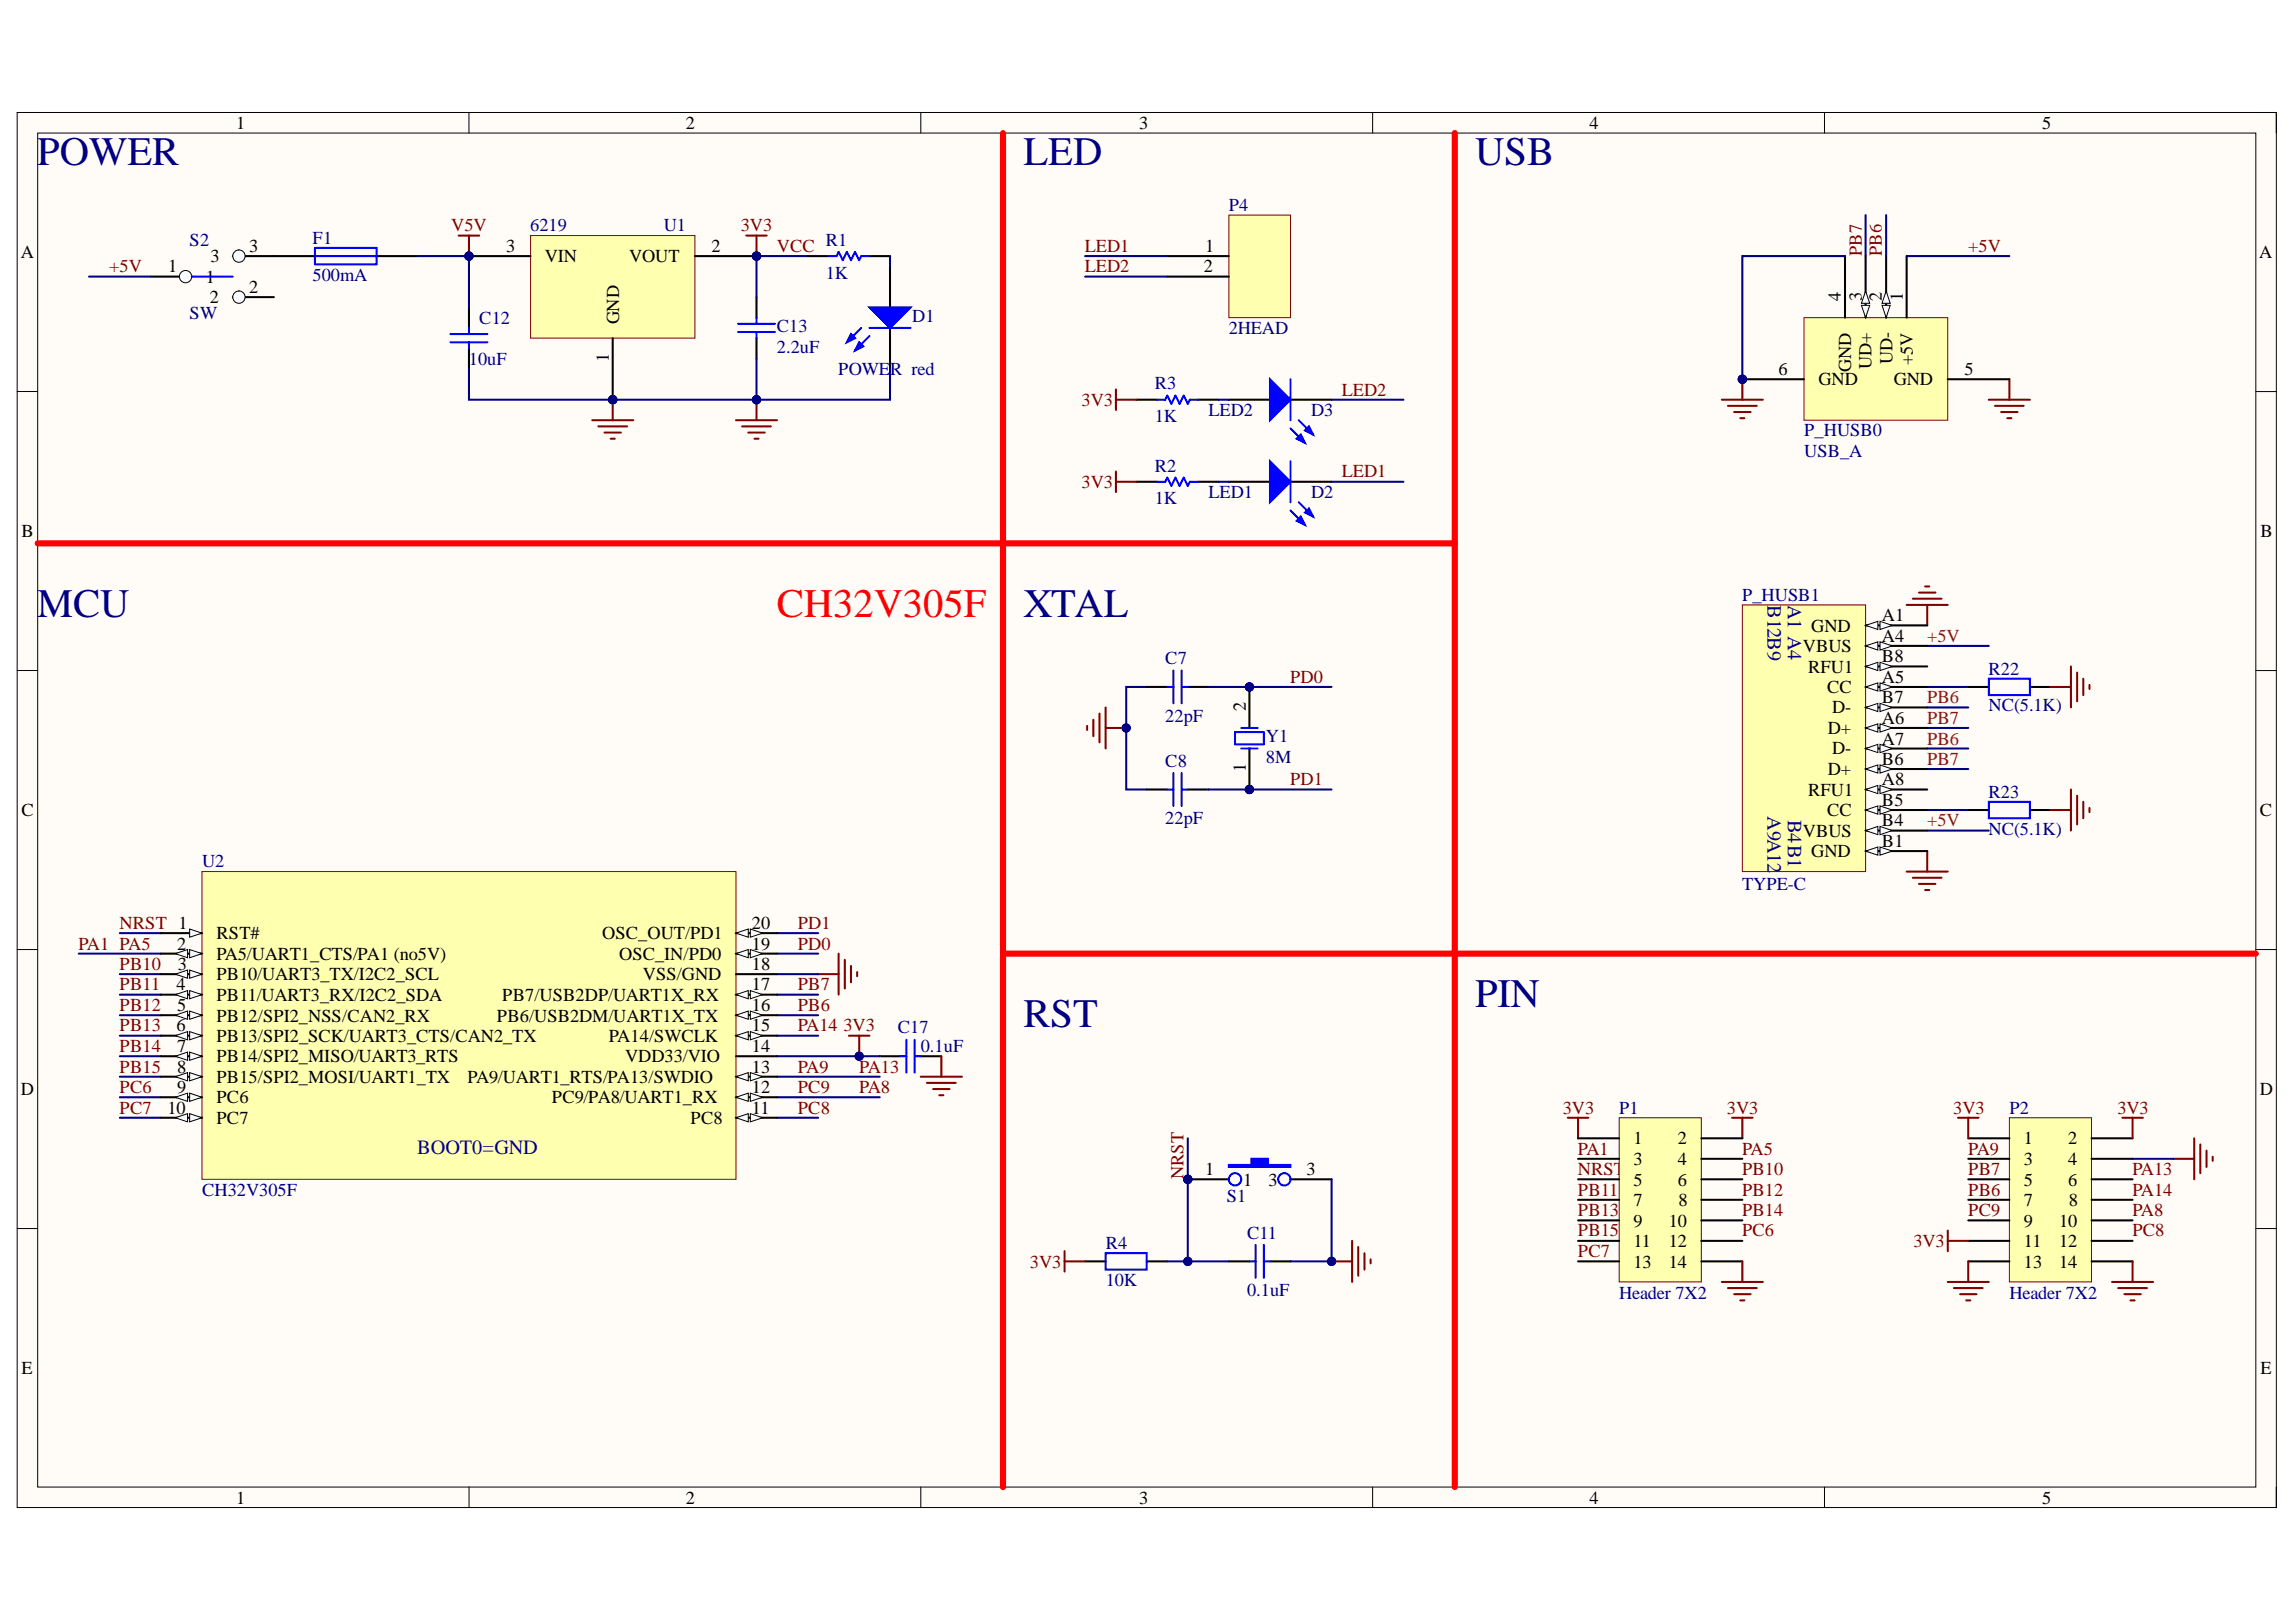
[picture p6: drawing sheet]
<svg xmlns="http://www.w3.org/2000/svg" width="297mm" height="210mm" viewBox="0 0 297 210" stroke-linecap="round" stroke-linejoin="round" font-family="sans-serif">
<defs><g id="words">
<g font-size="5.2" fill="#000080">
<text x="4.8" y="21.4">POWER</text>
<text x="132.4" y="21.4">LED</text>
<text x="190.9" y="21.4">USB</text>
<text x="4.8" y="79.8">MCU</text>
<text x="132.4" y="79.8">XTAL</text>
<text x="190.9" y="130.3">PIN</text>
<text x="132.4" y="132.9">RST</text>
</g>
<text font-size="5.2" fill="#f00" x="100.5" y="79.8">CH32V305F</text>
<g font-size="2.6" fill="#000080">
<text x="228.7" y="78.3" transform="rotate(90 228.7 78.3)">B12B9</text>
<text x="231.3" y="78.3" transform="rotate(90 231.3 78.3)">A1 A4</text>
<text x="228.7" y="105.7" transform="rotate(90 228.7 105.7)">A9A12</text>
<text x="231.3" y="106.2" transform="rotate(90 231.3 106.2)">B4B1</text>
</g>
<text font-size="2.6" fill="#0c0087" x="54" y="149.4">BOOT0=GND</text>
<g font-size="2.4">
<text x="30.5" y="16.6">1</text>
<text x="88.7" y="16.6">2</text>
<text x="147.4" y="16.6">3</text>
<text x="205.7" y="16.6">4</text>
<text x="264.2" y="16.6">5</text>
<text x="2.7" y="33.4">A</text>
<text x="21.7" y="35.2">1</text>
<text x="27.2" y="33.9">3</text>
<text x="32.2" y="32.6">3</text>
<text x="65.5" y="32.6">3</text>
<text x="70.5" y="33.9">VIN</text>
<text x="81.4" y="33.9">VOUT</text>
<text x="92" y="32.6">2</text>
<text x="155.7" y="35.2">2</text>
<text x="155.9" y="32.6">1</text>
<text x="292.3" y="33.4">A</text>
<text x="26.6" y="36.6">1</text>
<text x="27.2" y="39.2">2</text>
<text x="32.2" y="38">2</text>
<text x="80.1" y="41.9" transform="rotate(-90 80.1 41.9)">GND</text>
<text x="238.1" y="39" transform="rotate(-90 238.1 39)">4</text>
<text x="240.9" y="39" transform="rotate(-90 240.9 39)">3</text>
<text x="243.5" y="39" transform="rotate(-90 243.5 39)">2</text>
<text x="246.2" y="39" transform="rotate(-90 246.2 39)">1</text>
<text x="78.8" y="46.8" transform="rotate(-90 78.8 46.8)">1</text>
<text x="242.1" y="47.8" transform="rotate(-90 242.1 47.8)">UD+</text>
<text x="244.8" y="47.2" transform="rotate(-90 244.8 47.2)">UD-</text>
<text x="247.4" y="47.2" transform="rotate(-90 247.4 47.2)">+5V</text>
<text x="230.1" y="48.5">6</text>
<text x="235.3" y="49.9">GND</text>
<text x="239.5" y="48.1" transform="rotate(-90 239.5 48.1)">GND</text>
<text x="245" y="49.9">GND</text>
<text x="254.1" y="48.5">5</text>
<text x="2.8" y="69.5">B</text>
<text x="292.5" y="69.5">B</text>
<text x="234.3" y="81.7">GND</text>
<text x="243.5" y="80.4">A1</text>
<text x="243.5" y="83.1">A4</text>
<text x="233.2" y="84.4">VBUS</text>
<text x="233.9" y="87.1">RFU1</text>
<text x="236.4" y="89.7">CC</text>
<text x="243.5" y="85.7">B8</text>
<text x="243.5" y="88.3">A5</text>
<text x="161.2" y="92" transform="rotate(-90 161.2 92)">2</text>
<text x="236.5" y="95">D+</text>
<text x="237" y="92.3">D-</text>
<text x="243.5" y="91">B7</text>
<text x="243.5" y="93.7">A6</text>
<text x="161.2" y="99.9" transform="rotate(-90 161.2 99.9)">1</text>
<text x="236.5" y="100.3">D+</text>
<text x="237" y="97.6">D-</text>
<text x="243.5" y="99">B6</text>
<text x="243.5" y="96.4">A7</text>
<text x="243.5" y="101.6">A8</text>
<text x="2.8" y="105.7">C</text>
<text x="233.9" y="103">RFU1</text>
<text x="236.4" y="105.7">CC</text>
<text x="243.5" y="106.9">B4</text>
<text x="243.5" y="104.3">B5</text>
<text x="292.4" y="105.7">C</text>
<text x="233.2" y="108.3">VBUS</text>
<text x="234.3" y="110.9">GND</text>
<text x="243.5" y="109.6">B1</text>
<text x="22.9" y="122.9">2</text>
<text x="23" y="125.5">3</text>
<text x="28" y="121.6">RST#</text>
<text x="28" y="124.2">PA5/UART1_CTS/PA1 (no5V)</text>
<text x="77.9" y="121.6">OSC_OUT/PD1</text>
<text x="80.1" y="124.2">OSC_IN/PD0</text>
<text x="97.3" y="122.9">19</text>
<text x="97.3" y="120.2">20</text>
<text x="97.3" y="125.5">18</text>
<text x="22.8" y="128.1">4</text>
<text x="22.9" y="130.8">5</text>
<text x="28" y="126.9">PB10/UART3_TX/I2C2_SCL</text>
<text x="28" y="129.5">PB11/UART3_RX/I2C2_SDA</text>
<text x="65" y="129.5">PB7/USB2DP/UART1X_RX</text>
<text x="83.2" y="126.9">VSS/GND</text>
<text x="97.3" y="130.8">16</text>
<text x="97.3" y="128.1">17</text>
<text x="22.8" y="133.5">6</text>
<text x="22.9" y="136.2">7</text>
<text x="28" y="132.2">PB12/SPI2_NSS/CAN2_RX</text>
<text x="28" y="134.8">PB13/SPI2_SCK/UART3_CTS/CAN2_TX</text>
<text x="28" y="137.4">PB14/SPI2_MISO/UART3_RTS</text>
<text x="64.3" y="132.2">PB6/USB2DM/UART1X_TX</text>
<text x="78.8" y="134.8">PA14/SWCLK</text>
<text x="80.9" y="137.4">VDD33/VIO</text>
<text x="97.3" y="136.2">14</text>
<text x="97.3" y="133.5">15</text>
<text x="2.7" y="141.8">D</text>
<text x="22.9" y="138.8">8</text>
<text x="22.9" y="141.5">9</text>
<text x="28" y="140.1">PB15/SPI2_MOSI/UART1_TX</text>
<text x="28" y="142.8">PC6</text>
<text x="60.5" y="140.1">PA9/UART1_RTS/PA13/SWDIO</text>
<text x="71.4" y="142.8">PC9/PA8/UART1_RX</text>
<text x="97.3" y="141.5">12</text>
<text x="97.3" y="138.8">13</text>
<text x="292.4" y="141.8">D</text>
<text x="21.7" y="144.1">10</text>
<text x="28" y="145.5">PC7</text>
<text x="89.3" y="145.5">PC8</text>
<text x="97.3" y="144.1">11</text>
<text x="211.3" y="148.1">1</text>
<text x="217.1" y="148.1">2</text>
<text x="261.8" y="148.1">1</text>
<text x="267.6" y="148.1">2</text>
<text x="155.9" y="152.1">1</text>
<text x="160.8" y="153.4">1</text>
<text x="164.1" y="153.4">3</text>
<text x="169" y="152.1">3</text>
<text x="211.3" y="150.7">3</text>
<text x="211.3" y="153.4">5</text>
<text x="217.1" y="150.7">4</text>
<text x="217.1" y="153.4">6</text>
<text x="261.8" y="150.7">3</text>
<text x="261.8" y="153.4">5</text>
<text x="267.6" y="150.7">4</text>
<text x="267.6" y="153.4">6</text>
<text x="211.3" y="156">7</text>
<text x="211.3" y="158.7">9</text>
<text x="211.3" y="161.4">11</text>
<text x="215.9" y="158.7">10</text>
<text x="215.9" y="161.4">12</text>
<text x="217.2" y="156">8</text>
<text x="261.8" y="156">7</text>
<text x="261.8" y="158.7">9</text>
<text x="261.8" y="161.4">11</text>
<text x="266.4" y="158.7">10</text>
<text x="266.4" y="161.4">12</text>
<text x="267.7" y="156">8</text>
<text x="211.3" y="164.1">13</text>
<text x="215.9" y="164.1">14</text>
<text x="261.8" y="164.1">13</text>
<text x="266.4" y="164.1">14</text>
<text x="2.8" y="177.8">E</text>
<text x="292.5" y="177.8">E</text>
<text x="30.5" y="194.6">1</text>
<text x="88.7" y="194.6">2</text>
<text x="147.4" y="194.6">3</text>
<text x="205.7" y="194.6">4</text>
<text x="264.2" y="194.6">5</text>
</g>
<g font-size="2.4" fill="#800000">
<text x="58.4" y="29.9">V5V</text>
<text x="95.8" y="29.9">3V3</text>
<text x="14.1" y="35.2">+5V</text>
<text x="100.5" y="32.6">VCC</text>
<text x="140.3" y="32.6">LED1</text>
<text x="140.3" y="35.2">LED2</text>
<text x="240.9" y="33.1" transform="rotate(-90 240.9 33.1)">PB7</text>
<text x="243.5" y="33.1" transform="rotate(-90 243.5 33.1)">PB6</text>
<text x="254.6" y="32.6">+5V</text>
<text x="139.9" y="52.5">3V3</text>
<text x="173.6" y="51.2">LED2</text>
<text x="139.9" y="63.1">3V3</text>
<text x="173.6" y="61.8">LED1</text>
<text x="166.9" y="88.3">PD0</text>
<text x="166.9" y="101.6">PD1</text>
<text x="10.2" y="122.9">PA1 PA5</text>
<text x="15.5" y="120.2">NRST 1</text>
<text x="15.5" y="125.5">PB10</text>
<text x="103.2" y="122.9">PD0</text>
<text x="103.2" y="120.2">PD1</text>
<text x="15.5" y="130.8">PB12</text>
<text x="15.5" y="128.1">PB11</text>
<text x="103.2" y="128.1">PB7</text>
<text x="103.2" y="130.8">PB6</text>
<text x="15.5" y="136.2">PB14</text>
<text x="15.5" y="133.5">PB13</text>
<text x="103.2" y="133.5">PA14</text>
<text x="109.1" y="133.5">3V3</text>
<text x="15.5" y="138.8">PB15</text>
<text x="15.5" y="141.5">PC6</text>
<text x="103.2" y="141.5">PC9</text>
<text x="103.2" y="138.8">PA9</text>
<text x="111.2" y="138.8">PA13</text>
<text x="111.2" y="141.5">PA8</text>
<text x="15.5" y="144.1">PC7</text>
<text x="103.2" y="144.1">PC8</text>
<text x="202.2" y="144.1">3V3</text>
<text x="204.1" y="149.4">PA1</text>
<text x="223.4" y="144.1">3V3</text>
<text x="225.4" y="149.4">PA5</text>
<text x="252.7" y="144.1">3V3</text>
<text x="254.6" y="149.4">PA9</text>
<text x="273.9" y="144.1">3V3</text>
<text x="153.1" y="152.6" transform="rotate(-90 153.1 152.6)">NRST</text>
<text x="204.1" y="152.1">NRST</text>
<text x="204.1" y="154.8">PB11</text>
<text x="225.4" y="154.8">PB12</text>
<text x="225.4" y="152.1">PB10</text>
<text x="254.6" y="152.1">PB7</text>
<text x="254.6" y="154.8">PB6</text>
<text x="275.9" y="154.8">PA14</text>
<text x="275.9" y="152.1">PA13</text>
<text x="204.1" y="160">PB15</text>
<text x="204.1" y="157.4">PB13</text>
<text x="225.4" y="157.4">PB14</text>
<text x="225.4" y="160">PC6</text>
<text x="247.5" y="161.4">3V3</text>
<text x="254.6" y="157.4">PC9</text>
<text x="275.9" y="157.4">PA8</text>
<text x="275.9" y="160">PC8</text>
<text x="133.2" y="164.1">3V3</text>
<text x="204.1" y="162.7">PC7</text>
</g>
<g font-size="2.4" fill="#000080">
<text x="68.6" y="29.9">6219</text>
<text x="85.9" y="29.9">U1</text>
<text x="159" y="27.3">P4</text>
<text x="24.5" y="31.8">S2</text>
<text x="40.4" y="31.5">F1</text>
<text x="106.8" y="31.8">R1</text>
<text x="24.5" y="41.3">SW</text>
<text x="40.4" y="36.3">500mA</text>
<text x="62" y="41.9">C12</text>
<text x="106.8" y="36.1">1K</text>
<text x="118" y="41.7">D1</text>
<text x="60.7" y="47.2">10uF</text>
<text x="100.5" y="42.9">C13</text>
<text x="100.5" y="45.6">2.2uF</text>
<text x="159" y="43.2">2HEAD</text>
<text x="108.5" y="48.5">POWER red</text>
<text x="149.4" y="50.4">R3</text>
<text x="156.3" y="53.8">LED2</text>
<text x="169.6" y="53.8">D3</text>
<text x="149.4" y="54.6">1K</text>
<text x="233.4" y="56.5">P_HUSB0</text>
<text x="233.4" y="59.2">USB_A</text>
<text x="149.4" y="65.3">1K</text>
<text x="149.4" y="61">R2</text>
<text x="156.3" y="64.5">LED1</text>
<text x="169.6" y="64.5">D2</text>
<text x="225.4" y="77.8">P_HUSB1</text>
<text x="150.8" y="86">C7</text>
<text x="257.3" y="87.3">R22</text>
<text x="150.8" y="93.4">22pF</text>
<text x="257.3" y="92">NC(5.1K)</text>
<text x="150.8" y="99.2">C8</text>
<text x="163.8" y="96">Y1</text>
<text x="163.8" y="98.7">8M</text>
<text x="150.8" y="106.7">22pF</text>
<text x="257.3" y="103.2">R23</text>
<text x="26.1" y="112.3">U2</text>
<text x="257.3" y="108">NC(5.1K)</text>
<text x="225.4" y="115.2">TYPE-C</text>
<text x="116.2" y="133.7">C17</text>
<text x="119.1" y="136.2">0.1uF</text>
<text x="209.5" y="144.1">P1</text>
<text x="260" y="144.1">P2</text>
<text x="26.1" y="154.8">CH32V305F</text>
<text x="158.7" y="155.5">S1</text>
<text x="143.1" y="161.6">R4</text>
<text x="161.3" y="160.3">C11</text>
<text x="143.1" y="166.4">10K</text>
<text x="161.3" y="167.7">0.1uF</text>
<text x="209.5" y="168">Header 7X2</text>
<text x="260" y="168">Header 7X2</text>
</g>
<g font-size="2.4" fill="#781915">
<text x="249.3" y="83.1">+5V</text>
<text x="249.3" y="93.7">PB7</text>
<text x="249.3" y="91">PB6</text>
<text x="249.3" y="96.4">PB6</text>
<text x="249.3" y="99">PB7</text>
<text x="249.3" y="106.9">+5V</text>
</g>
</g></defs>
<path d="M2.2 14.6h292.3v180.5h-292.3z" fill-rule="evenodd" fill="#fffcf8"/>
<path d="M2.2 14.6h292.3v180.5h-292.3z" fill="none" stroke="#000" stroke-width=".13"/>
<path d="M4.9 17.2h286.9v175.2h-286.9z" fill-rule="evenodd" fill="#fffcf8"/>
<g fill="none" stroke="#000" stroke-width=".13">
<path d="M2.2 14.6h2.7M4.9 17.2h286.9v175.2h-286.9zM60.7 14.6v2.6M119.1 14.6v2.6M177.6 14.6v2.6M236 14.6v2.6M291.8 14.6h2.7v2.6M2.2 50.7h2.7M291.8 50.7h2.7M2.2 86.8h2.7M291.8 86.8h2.7M2.2 122.9h2.7"/>
<path d="M291.8 122.9h2.7M2.2 159h2.7M291.8 159h2.7M60.7 192.4v2.7M119.1 192.4v2.7M177.6 192.4v2.7M236 192.4v2.7M294.5 192.4v2.7"/>
</g>
<path d="M140.4 163.2h2.6M148.4 163.2h2.6M159 163.2h2.6M164.3 163.2h2.7" fill="none" stroke="#000" stroke-width=".26"/>
<path d="M143 162.2h5.4v2.1h-5.4zM161.6 163.2h.8M162.4 161.1v4.3M163.5 161.1v4.3M163.5 163.2h.8" fill="none" stroke="#00f" stroke-width=".26"/>
<circle cx="153.7" cy="152.6" r=".53" fill="#000080"/>
<circle cx="153.7" cy="152.6" r=".53" fill="none" stroke="#000080" stroke-width=".13"/>
<path d="M153.7 152.6h5.3" fill="none" stroke="#000" stroke-width=".26"/>
<circle cx="153.7" cy="152.6" r=".53" fill="#000080"/>
<circle cx="153.7" cy="152.6" r=".53" fill="none" stroke="#000080" stroke-width=".13"/>
<path d="M167 152.6h5.3" fill="none" stroke="#000" stroke-width=".26"/>
<path d="M159 150.8h2.9v-.8h2.1v.8h3v.2h-8z" fill-rule="evenodd" fill="#00f"/>
<g fill="none" stroke="#00f" stroke-width=".26">
<path d="M159 150.8h2.9v-.8h2.1v.8h3v.2h-8z"/>
<circle cx="159.8" cy="152.6" r=".8"/>
<circle cx="166.2" cy="152.6" r=".8"/>
</g>
<path d="M151 163.2h8" fill="none" stroke="#000080" stroke-width=".26"/>
<circle cx="153.7" cy="163.2" r=".53" fill="#000080"/>
<circle cx="153.7" cy="163.2" r=".53" fill="none" stroke="#000080" stroke-width=".13"/>
<path d="M153.7 147.3v15.9" fill="none" stroke="#000080" stroke-width=".26"/>
<circle cx="153.7" cy="163.2" r=".53" fill="#000080"/>
<circle cx="153.7" cy="163.2" r=".53" fill="none" stroke="#000080" stroke-width=".13"/>
<circle cx="153.7" cy="152.6" r=".53" fill="#000080"/>
<circle cx="153.7" cy="152.6" r=".53" fill="none" stroke="#000080" stroke-width=".13"/>
<path d="M172.3 152.6v10.6h-5.3" fill="none" stroke="#000080" stroke-width=".26"/>
<circle cx="172.3" cy="163.2" r=".53" fill="#000080"/>
<circle cx="172.3" cy="163.2" r=".53" fill="none" stroke="#000080" stroke-width=".13"/>
<path d="M172.3 163.2h2.6M174.9 160.6v5.3M175.7 161.4v3.7M176.5 162.2v2.1M177.3 163v.5" fill="none" stroke="#800000" stroke-width=".26"/>
<circle cx="172.3" cy="163.2" r=".53" fill="#000080"/>
<circle cx="172.3" cy="163.2" r=".53" fill="none" stroke="#000080" stroke-width=".13"/>
<path d="M137.7 161.9v2.7M137.7 163.2h2.7" fill="none" stroke="#800000" stroke-width=".26"/>
<circle cx="153.7" cy="152.6" r=".53" fill="#000080"/>
<circle cx="153.7" cy="152.6" r=".53" fill="none" stroke="#000080" stroke-width=".13"/>
<circle cx="161.6" cy="102.2" r=".53" fill="#000080"/>
<circle cx="161.6" cy="102.2" r=".53" fill="none" stroke="#000080" stroke-width=".13"/>
<circle cx="161.6" cy="88.9" r=".53" fill="#000080"/>
<circle cx="161.6" cy="88.9" r=".53" fill="none" stroke="#000080" stroke-width=".13"/>
<path d="M161.6 96.9v5.3" fill="none" stroke="#000" stroke-width=".26"/>
<circle cx="161.6" cy="102.2" r=".53" fill="#000080"/>
<circle cx="161.6" cy="102.2" r=".53" fill="none" stroke="#000080" stroke-width=".13"/>
<path d="M161.6 88.9v5.3" fill="none" stroke="#000" stroke-width=".26"/>
<circle cx="161.6" cy="88.9" r=".53" fill="#000080"/>
<circle cx="161.6" cy="88.9" r=".53" fill="none" stroke="#000080" stroke-width=".13"/>
<path d="M159.8 94.7h3.7v1.6h-3.7zM160.6 94.2h2.1M160.6 96.9h2.1" fill="none" stroke="#00f" stroke-width=".26"/>
<path d="M148.4 88.9h-2.7v13.3h2.7" fill="none" stroke="#000080" stroke-width=".26"/>
<circle cx="145.7" cy="94.2" r=".53" fill="#000080"/>
<circle cx="145.7" cy="94.2" r=".53" fill="none" stroke="#000080" stroke-width=".13"/>
<path d="M148.4 88.9h2.6M153.7 88.9h2.6M148.4 102.2h2.6M153.7 102.2h2.6" fill="none" stroke="#000" stroke-width=".26"/>
<path d="M151 88.9h.8M151.8 86.8v4.2M152.9 86.8v4.2M152.9 88.9h.8M151 102.2h.8M151.8 100v4.3M152.9 100v4.3M152.9 102.2h.8" fill="none" stroke="#00f" stroke-width=".26"/>
<path d="M156.3 88.9h16" fill="none" stroke="#000080" stroke-width=".26"/>
<circle cx="161.6" cy="88.9" r=".53" fill="#000080"/>
<circle cx="161.6" cy="88.9" r=".53" fill="none" stroke="#000080" stroke-width=".13"/>
<path d="M156.3 102.2h16" fill="none" stroke="#000080" stroke-width=".26"/>
<circle cx="161.6" cy="102.2" r=".53" fill="#000080"/>
<circle cx="161.6" cy="102.2" r=".53" fill="none" stroke="#000080" stroke-width=".13"/>
<path d="M140.6 93.9v.6M141.4 93.1v2.2M142.2 92.3v3.8M143 91.6v5.3M143 94.2h2.7" fill="none" stroke="#800000" stroke-width=".26"/>
<circle cx="145.7" cy="94.2" r=".53" fill="#000080"/>
<circle cx="145.7" cy="94.2" r=".53" fill="none" stroke="#000080" stroke-width=".13"/>
<path d="M59.3 30.5h2.7M60.7 30.5v2.6" fill="none" stroke="#800000" stroke-width=".26"/>
<circle cx="60.7" cy="33.1" r=".53" fill="#000080"/>
<circle cx="60.7" cy="33.1" r=".53" fill="none" stroke="#000080" stroke-width=".13"/>
<circle cx="60.7" cy="33.1" r=".53" fill="#000080"/>
<circle cx="60.7" cy="33.1" r=".53" fill="none" stroke="#000080" stroke-width=".13"/>
<circle cx="79.3" cy="51.7" r=".53" fill="#000080"/>
<circle cx="79.3" cy="51.7" r=".53" fill="none" stroke="#000080" stroke-width=".13"/>
<circle cx="97.9" cy="33.1" r=".53" fill="#000080"/>
<circle cx="97.9" cy="33.1" r=".53" fill="none" stroke="#000080" stroke-width=".13"/>
<path d="M68.6 30.5h21.3v13.3h-21.3z" fill-rule="evenodd" fill="#ffffb0"/>
<path d="M68.6 30.5h21.3v13.3h-21.3z" fill="none" stroke="#800000" stroke-width=".13"/>
<path d="M60.7 33.1h7.9" fill="none" stroke="#000" stroke-width=".26"/>
<circle cx="60.7" cy="33.1" r=".53" fill="#000080"/>
<circle cx="60.7" cy="33.1" r=".53" fill="none" stroke="#000080" stroke-width=".13"/>
<path d="M79.3 43.8v7.9" fill="none" stroke="#000" stroke-width=".26"/>
<circle cx="79.3" cy="51.7" r=".53" fill="#000080"/>
<circle cx="79.3" cy="51.7" r=".53" fill="none" stroke="#000080" stroke-width=".13"/>
<path d="M89.9 33.1h8" fill="none" stroke="#000" stroke-width=".26"/>
<circle cx="97.9" cy="33.1" r=".53" fill="#000080"/>
<circle cx="97.9" cy="33.1" r=".53" fill="none" stroke="#000080" stroke-width=".13"/>
<path d="M35.4 33.1h5.3M48.7 33.1h5.3M60.7 39.8v2.6M60.7 45.1v2.6" fill="none" stroke="#000" stroke-width=".26"/>
<path d="M40.7 32.1h8v2.1h-8zM40.7 33.1h8M58.3 44.3h4.8M58.3 43.2h4.8M60.7 42.4v.8M60.7 44.3v.8" fill="none" stroke="#00f" stroke-width=".26"/>
<path d="M96.5 30.5h2.7M97.9 30.5v2.6" fill="none" stroke="#800000" stroke-width=".26"/>
<circle cx="97.9" cy="33.1" r=".53" fill="#000080"/>
<circle cx="97.9" cy="33.1" r=".53" fill="none" stroke="#000080" stroke-width=".13"/>
<path d="M76.6 54.4h5.3M77.4 55.2h3.7M78.2 56h2.1M79 56.8h.5M79.3 51.7v2.7" fill="none" stroke="#800000" stroke-width=".26"/>
<circle cx="79.3" cy="51.7" r=".53" fill="#000080"/>
<circle cx="79.3" cy="51.7" r=".53" fill="none" stroke="#000080" stroke-width=".13"/>
<path d="M95.2 54.4h5.3M96 55.2h3.7M96.8 56h2.1M97.6 56.8h.5M97.9 51.7v2.7" fill="none" stroke="#800000" stroke-width=".26"/>
<circle cx="97.9" cy="51.7" r=".53" fill="#000080"/>
<circle cx="97.9" cy="51.7" r=".53" fill="none" stroke="#000080" stroke-width=".13"/>
<path d="M97.9 38.5v2.6M97.9 43.8v2.6" fill="none" stroke="#000" stroke-width=".26"/>
<path d="M95.5 43h4.8M95.5 41.9h4.8M97.9 41.1v.8M97.9 43v.8" fill="none" stroke="#00f" stroke-width=".26"/>
<path d="M104.5 33.1h-6.6v5.4" fill="none" stroke="#000080" stroke-width=".26"/>
<circle cx="97.9" cy="33.1" r=".53" fill="#000080"/>
<circle cx="97.9" cy="33.1" r=".53" fill="none" stroke="#000080" stroke-width=".13"/>
<path d="M115.1 34.5v5.3M115.1 42.4v5.3" fill="none" stroke="#000" stroke-width=".26"/>
<path d="M112.5 39.8h5.3l-2.7 2.6z" fill="#00f"/>
<path d="M112.5 39.8h5.3l-2.7 2.6zM111.4 42.4l-1.8 1.9M112.5 43.5l-1.9 1.9" fill="none" stroke="#00f" stroke-width=".26"/>
<path d="M111.2 44.3l.5 .5-1.1 .6z" fill="#00f"/>
<path d="M111.2 44.3l.5 .5-1.1 .6z" fill="none" stroke="#00f" stroke-width=".26"/>
<path d="M110.1 43.2l.5 .6-1 .5z" fill="#00f"/>
<path d="M107.2 33.1h1l.3-.5 .5 1.1 .6-1.1 .5 1.1 .5-1.1 .6 1.1 .2-.6h1.1M110.1 43.2l.5 .6-1 .5zM112.5 42.4h5.3" fill="none" stroke="#00f" stroke-width=".26"/>
<path d="M104.5 33.1h2.7M112.5 33.1h2.6" fill="none" stroke="#000" stroke-width=".26"/>
<path d="M60.7 47.7v4h54.4v-4" fill="none" stroke="#000080" stroke-width=".26"/>
<circle cx="79.3" cy="51.7" r=".53" fill="#000080"/>
<circle cx="79.3" cy="51.7" r=".53" fill="none" stroke="#000080" stroke-width=".13"/>
<circle cx="97.9" cy="51.7" r=".53" fill="#000080"/>
<circle cx="97.9" cy="51.7" r=".53" fill="none" stroke="#000080" stroke-width=".13"/>
<path d="M115.1 33.1v1.4" fill="none" stroke="#000080" stroke-width=".26"/>
<path d="M19.5 35.8h5.3" fill="none" stroke="#000" stroke-width=".26"/>
<circle cx="24" cy="35.8" r=".8" fill="#f8fcff"/>
<circle cx="24" cy="35.8" r=".8" fill="none" stroke="#000" stroke-width=".13"/>
<path d="M30.1 33.1h5.3" fill="none" stroke="#000" stroke-width=".26"/>
<circle cx="30.9" cy="33.1" r=".8" fill="#f8fcff"/>
<circle cx="30.9" cy="33.1" r=".8" fill="none" stroke="#000" stroke-width=".13"/>
<path d="M30.1 38.5h5.3" fill="none" stroke="#000" stroke-width=".26"/>
<circle cx="30.9" cy="38.5" r=".8" fill="#f8fcff"/>
<circle cx="30.9" cy="38.5" r=".8" fill="none" stroke="#000" stroke-width=".13"/>
<path d="M24.8 35.8h5.3" fill="none" stroke="#00f" stroke-width=".26"/>
<path d="M11.5 35.8h8M54 33.1h6.7v6.7" fill="none" stroke="#000080" stroke-width=".26"/>
<circle cx="60.7" cy="33.1" r=".53" fill="#000080"/>
<circle cx="60.7" cy="33.1" r=".53" fill="none" stroke="#000080" stroke-width=".13"/>
<path d="M97.9 46.4v5.3" fill="none" stroke="#000080" stroke-width=".26"/>
<circle cx="97.9" cy="51.7" r=".53" fill="#000080"/>
<circle cx="97.9" cy="51.7" r=".53" fill="none" stroke="#000080" stroke-width=".13"/>
<path d="M222.8 51.7h5.3M223.6 52.5h3.7M224.4 53.3h2.1M225.1 54.1h.6M225.4 49.1v2.6" fill="none" stroke="#800000" stroke-width=".26"/>
<circle cx="225.4" cy="49.1" r=".53" fill="#000080"/>
<circle cx="225.4" cy="49.1" r=".53" fill="none" stroke="#000080" stroke-width=".13"/>
<path d="M257.3 51.7h5.3M258.1 52.5h3.7M258.9 53.3h2.1M259.7 54.1h.5M260 49.1v2.6" fill="none" stroke="#800000" stroke-width=".26"/>
<circle cx="225.4" cy="49.1" r=".53" fill="#000080"/>
<circle cx="225.4" cy="49.1" r=".53" fill="none" stroke="#000080" stroke-width=".13"/>
<path d="M233.4 41.1h18.6v13.3h-18.6z" fill-rule="evenodd" fill="#ffffb0"/>
<path d="M233.4 41.1h18.6v13.3h-18.6z" fill="none" stroke="#800000" stroke-width=".13"/>
<path d="M238.7 33.1v8M246.7 33.1v8M225.4 49.1h8" fill="none" stroke="#000" stroke-width=".26"/>
<circle cx="225.4" cy="49.1" r=".53" fill="#000080"/>
<circle cx="225.4" cy="49.1" r=".53" fill="none" stroke="#000080" stroke-width=".13"/>
<path d="M241.4 33.1v8" fill="none" stroke="#000" stroke-width=".26"/>
<path d="M240.8 39.5h1.1l-.5 1.6z" fill="#f8fcff"/>
<path d="M240.8 39.5h1.1l-.5 1.6z" fill="none" stroke="#000" stroke-width=".13"/>
<path d="M241.4 37.7l.5 1.6h-1.1z" fill="#f8fcff"/>
<path d="M241.4 37.7l.5 1.6h-1.1z" fill="none" stroke="#000" stroke-width=".13"/>
<path d="M244 33.1v8" fill="none" stroke="#000" stroke-width=".26"/>
<path d="M243.5 39.5h1l-.5 1.6z" fill="#f8fcff"/>
<path d="M243.5 39.5h1l-.5 1.6z" fill="none" stroke="#000" stroke-width=".13"/>
<path d="M244 37.7l.5 1.6h-1z" fill="#f8fcff"/>
<path d="M244 37.7l.5 1.6h-1z" fill="none" stroke="#000" stroke-width=".13"/>
<path d="M252 49.1h8" fill="none" stroke="#000" stroke-width=".26"/>
<path d="M238.7 33.1h-13.3v16M241.4 27.8v5.3M244 27.8v5.3" fill="none" stroke="#000080" stroke-width=".26"/>
<circle cx="225.4" cy="49.1" r=".53" fill="#000080"/>
<circle cx="225.4" cy="49.1" r=".53" fill="none" stroke="#000080" stroke-width=".13"/>
<path d="M246.7 33.1h13.3" fill="none" stroke="#000080" stroke-width=".26"/>
<path d="M159 62.3h5.3M167 62.3h5.3" fill="none" stroke="#000" stroke-width=".26"/>
<path d="M164.3 59.7l2.7 2.6-2.7 2.7z" fill="#00f"/>
<path d="M164.3 59.7l2.7 2.6-2.7 2.7zM167 66.1l1.8 1.8M168 65l1.9 1.9" fill="none" stroke="#00f" stroke-width=".26"/>
<path d="M169.3 65.8l.6 1.1-1.1-.6z" fill="#00f"/>
<path d="M169.3 65.8l.6 1.1-1.1-.6z" fill="none" stroke="#00f" stroke-width=".26"/>
<path d="M168.3 66.9l.5 1-1-.5z" fill="#00f"/>
<path d="M167 59.7v5.3M149.7 62.3h1l.3-.5 .5 1.1 .6-1.1 .5 1.1 .5-1.1 .6 1.1 .2-.6h1.1M168.3 66.9l.5 1-1-.5z" fill="none" stroke="#00f" stroke-width=".26"/>
<path d="M159 51.7h5.3M167 51.7h5.3M147 62.3h2.7M155 62.3h2.7" fill="none" stroke="#000" stroke-width=".26"/>
<path d="M164.3 49.1l2.7 2.6-2.7 2.7z" fill="#00f"/>
<path d="M164.3 49.1l2.7 2.6-2.7 2.7zM167 55.4l1.8 1.9M168 54.4l1.9 1.8" fill="none" stroke="#00f" stroke-width=".26"/>
<path d="M168.8 55.7l.5-.5 .6 1z" fill="#00f"/>
<path d="M168.8 55.7l.5-.5 .6 1z" fill="none" stroke="#00f" stroke-width=".26"/>
<path d="M168.3 56.2l.5 1.1-1-.5z" fill="#00f"/>
<path d="M149.7 51.7h1l.3-.5 .5 1.1 .6-1.1 .5 1.1 .5-1.1 .6 1.1 .2-.6h1.1M167 49.1v5.3M168.3 56.2l.5 1.1-1-.5z" fill="none" stroke="#00f" stroke-width=".26"/>
<path d="M147 51.7h2.7M155 51.7h2.7" fill="none" stroke="#000" stroke-width=".26"/>
<path d="M157.7 51.7h1.3M172.3 51.7h9.3M157.7 62.3h1.3M172.3 62.3h9.3" fill="none" stroke="#000080" stroke-width=".26"/>
<path d="M159 27.8h8v13.3h-8z" fill-rule="evenodd" fill="#ffffb0"/>
<path d="M159 27.8h8v13.3h-8z" fill="none" stroke="#800000" stroke-width=".13"/>
<path d="M151 33.1h8M151 35.8h8" fill="none" stroke="#000" stroke-width=".26"/>
<path d="M140.4 33.1h10.6M140.4 35.8h10.6M249.3 83.6h8M249.3 88.9h5.3M249.3 91.6h5.3M249.3 94.2h5.3M249.3 96.9h5.3M249.3 99.5h5.3M249.3 107.5h8M249.3 104.8h5.3" fill="none" stroke="#000080" stroke-width=".26"/>
<path d="M246.7 78.3h5.3M247.5 77.5h3.7M248.3 76.7h2.1M249.1 75.9h.5M249.3 78.3v2.6M246.7 112.8h5.3M247.5 113.6h3.7M248.3 114.4h2.1M249.1 115.2h.5M249.3 110.1v2.7" fill="none" stroke="#800000" stroke-width=".26"/>
<path d="M225.4 78.3h16v34.5h-16z" fill-rule="evenodd" fill="#ffffb0"/>
<path d="M225.4 78.3h16v34.5h-16z" fill="none" stroke="#800000" stroke-width=".13"/>
<path d="M241.4 110.1h7.9" fill="none" stroke="#000" stroke-width=".26"/>
<path d="M241.4 110.1l1.5-.5v1.1z" fill="#f8fcff"/>
<path d="M241.4 110.1l1.5-.5v1.1z" fill="none" stroke="#000" stroke-width=".13"/>
<path d="M243.2 109.6l1.6 .5-1.6 .6z" fill="#f8fcff"/>
<path d="M243.2 109.6l1.6 .5-1.6 .6z" fill="none" stroke="#000" stroke-width=".13"/>
<path d="M241.4 107.5h7.9" fill="none" stroke="#000" stroke-width=".26"/>
<path d="M241.4 107.5l1.5-.6v1.1z" fill="#f8fcff"/>
<path d="M241.4 107.5l1.5-.6v1.1z" fill="none" stroke="#000" stroke-width=".13"/>
<path d="M243.2 106.9l1.6 .6-1.6 .5z" fill="#f8fcff"/>
<path d="M243.2 106.9l1.6 .6-1.6 .5z" fill="none" stroke="#000" stroke-width=".13"/>
<path d="M241.4 104.8h7.9" fill="none" stroke="#000" stroke-width=".26"/>
<path d="M241.4 104.8l1.5-.5v1.1z" fill="#f8fcff"/>
<path d="M241.4 104.8l1.5-.5v1.1z" fill="none" stroke="#000" stroke-width=".13"/>
<path d="M243.2 104.3l1.6 .5-1.6 .6z" fill="#f8fcff"/>
<path d="M243.2 104.3l1.6 .5-1.6 .6z" fill="none" stroke="#000" stroke-width=".13"/>
<path d="M241.4 99.5h7.9" fill="none" stroke="#000" stroke-width=".26"/>
<path d="M241.4 99.5l1.5-.5v1z" fill="#f8fcff"/>
<path d="M241.4 99.5l1.5-.5v1z" fill="none" stroke="#000" stroke-width=".13"/>
<path d="M243.2 99l1.6 .5-1.6 .5z" fill="#f8fcff"/>
<path d="M243.2 99l1.6 .5-1.6 .5z" fill="none" stroke="#000" stroke-width=".13"/>
<path d="M241.4 91.6h7.9" fill="none" stroke="#000" stroke-width=".26"/>
<path d="M241.4 91.6l1.5-.6v1.1z" fill="#f8fcff"/>
<path d="M241.4 91.6l1.5-.6v1.1z" fill="none" stroke="#000" stroke-width=".13"/>
<path d="M243.2 91l1.6 .6-1.6 .5z" fill="#f8fcff"/>
<path d="M243.2 91l1.6 .6-1.6 .5z" fill="none" stroke="#000" stroke-width=".13"/>
<path d="M241.4 86.2h7.9" fill="none" stroke="#000" stroke-width=".26"/>
<path d="M241.4 86.2l1.5-.5v1.1z" fill="#f8fcff"/>
<path d="M241.4 86.2l1.5-.5v1.1z" fill="none" stroke="#000" stroke-width=".13"/>
<path d="M243.2 85.7l1.6 .5-1.6 .6z" fill="#f8fcff"/>
<path d="M243.2 85.7l1.6 .5-1.6 .6z" fill="none" stroke="#000" stroke-width=".13"/>
<path d="M241.4 80.9h7.9" fill="none" stroke="#000" stroke-width=".26"/>
<path d="M241.4 80.9l1.5-.5v1.1z" fill="#f8fcff"/>
<path d="M241.4 80.9l1.5-.5v1.1z" fill="none" stroke="#000" stroke-width=".13"/>
<path d="M243.2 80.4l1.6 .5-1.6 .6z" fill="#f8fcff"/>
<path d="M243.2 80.4l1.6 .5-1.6 .6z" fill="none" stroke="#000" stroke-width=".13"/>
<path d="M241.4 83.6h7.9" fill="none" stroke="#000" stroke-width=".26"/>
<path d="M241.4 83.6l1.5-.5v1z" fill="#f8fcff"/>
<path d="M241.4 83.6l1.5-.5v1z" fill="none" stroke="#000" stroke-width=".13"/>
<path d="M243.2 83.1l1.6 .5-1.6 .5z" fill="#f8fcff"/>
<path d="M243.2 83.1l1.6 .5-1.6 .5z" fill="none" stroke="#000" stroke-width=".13"/>
<path d="M241.4 88.9h7.9" fill="none" stroke="#000" stroke-width=".26"/>
<path d="M241.4 88.9l1.5-.5v1z" fill="#f8fcff"/>
<path d="M241.4 88.9l1.5-.5v1z" fill="none" stroke="#000" stroke-width=".13"/>
<path d="M243.2 88.4l1.6 .5-1.6 .5z" fill="#f8fcff"/>
<path d="M243.2 88.4l1.6 .5-1.6 .5z" fill="none" stroke="#000" stroke-width=".13"/>
<path d="M241.4 94.2h7.9" fill="none" stroke="#000" stroke-width=".26"/>
<path d="M241.4 94.2l1.5-.5v1z" fill="#f8fcff"/>
<path d="M241.4 94.2l1.5-.5v1z" fill="none" stroke="#000" stroke-width=".13"/>
<path d="M243.2 93.7l1.6 .5-1.6 .5z" fill="#f8fcff"/>
<path d="M243.2 93.7l1.6 .5-1.6 .5z" fill="none" stroke="#000" stroke-width=".13"/>
<path d="M241.4 96.9h7.9" fill="none" stroke="#000" stroke-width=".26"/>
<path d="M241.4 96.9l1.5-.6v1.1z" fill="#f8fcff"/>
<path d="M241.4 96.9l1.5-.6v1.1z" fill="none" stroke="#000" stroke-width=".13"/>
<path d="M243.2 96.3l1.6 .6-1.6 .5z" fill="#f8fcff"/>
<path d="M243.2 96.3l1.6 .6-1.6 .5z" fill="none" stroke="#000" stroke-width=".13"/>
<path d="M241.4 102.2h7.9" fill="none" stroke="#000" stroke-width=".26"/>
<path d="M241.4 102.2l1.5-.6v1.1z" fill="#f8fcff"/>
<path d="M241.4 102.2l1.5-.6v1.1z" fill="none" stroke="#000" stroke-width=".13"/>
<path d="M243.2 101.6l1.6 .6-1.6 .5z" fill="#f8fcff"/>
<path d="M243.2 101.6l1.6 .6-1.6 .5z" fill="none" stroke="#000" stroke-width=".13"/>
<path d="M144.4 50.4v2.7M144.4 51.7h2.6M144.4 61v2.7M144.4 62.3h2.6M109.8 134h2.7M111.2 134v2.7" fill="none" stroke="#800000" stroke-width=".26"/>
<path d="M15.5 120.8h5.3M100.5 120.8h5.3" fill="none" stroke="#000080" stroke-width=".26"/>
<path d="M113.8 136.7h2.7M119.1 136.7h2.7" fill="none" stroke="#000" stroke-width=".26"/>
<path d="M116.5 136.7h.8M117.3 134.6v4.2M118.3 134.6v4.2M118.3 136.7h.8" fill="none" stroke="#00f" stroke-width=".26"/>
<circle cx="111.2" cy="136.7" r=".53" fill="#000080"/>
<circle cx="111.2" cy="136.7" r=".53" fill="none" stroke="#000080" stroke-width=".13"/>
<g fill="none" stroke="#800000" stroke-width=".26">
<path d="M265.3 88.9h2.6M267.9 86.2v5.4M268.7 87v3.8M269.5 87.8v2.2M270.3 88.6v.6M265.3 104.8h2.6M267.9 102.2v5.3M268.7 103v3.7M269.5 103.8v2.1M270.3 104.6v.5M105.8 126.1h2.7M108.5 123.4v5.3"/>
<path d="M109.3 124.2v3.7M110.1 125v2.1M110.9 125.8v.5M224.1 144.6h2.6M225.4 144.6v2.7"/>
</g>
<path d="M254.6 88.9h2.7M262.6 88.9h2.7M254.6 104.8h2.7M262.6 104.8h2.7" fill="none" stroke="#000" stroke-width=".26"/>
<path d="M257.3 87.8h5.3v2.2h-5.3zM257.3 103.8h5.3v2.1h-5.3z" fill="none" stroke="#00f" stroke-width=".26"/>
<g fill="none" stroke="#000080" stroke-width=".26">
<path d="M15.5 126.1h5.3M15.5 128.7h5.3M15.5 131.4h5.3M15.5 134h5.3M15.5 136.7h5.3M15.5 139.3h5.3M100.5 136.7h13.3M100.5 126.1h5.3M100.5 128.7h5.3M100.5 131.4h5.3M100.5 134h5.3M100.5 123.4h5.3"/>
<path d="M15.5 142h5.3M15.5 144.6h5.3"/>
</g>
<circle cx="111.2" cy="136.7" r=".53" fill="#000080"/>
<circle cx="111.2" cy="136.7" r=".53" fill="none" stroke="#000080" stroke-width=".13"/>
<path d="M10.2 123.4h10.6M100.5 139.3h13.3M100.5 142h13.3M100.5 144.6h5.3" fill="none" stroke="#000080" stroke-width=".26"/>
<path d="M119.1 139.3h5.3M121.8 136.7v2.6M119.9 140.1h3.7M120.7 140.9h2.1M121.5 141.7h.5M202.8 144.6h2.7M204.2 144.6v2.7" fill="none" stroke="#800000" stroke-width=".26"/>
<path d="M209.5 144.6h10.6v21.3h-10.6z" fill-rule="evenodd" fill="#ffffb0"/>
<path d="M209.5 144.6h10.6v21.3h-10.6z" fill="none" stroke="#800000" stroke-width=".13"/>
<g fill="none" stroke="#000" stroke-width=".26">
<path d="M204.2 147.3h5.3M204.2 150h5.3M204.2 152.6h5.3M204.2 155.3h5.3M204.2 157.9h5.3M220.1 147.3h5.3M220.1 150h5.3M220.1 152.6h5.3M220.1 155.3h5.3M220.1 157.9h5.3M204.2 160.6h5.3M204.2 163.2h5.3"/>
<path d="M220.1 160.6h5.3M220.1 163.2h5.3"/>
</g>
<path d="M222.8 165.9h5.3M223.6 166.7h3.7M224.4 167.5h2.1M225.1 168.3h.6M225.4 163.2v2.7" fill="none" stroke="#800000" stroke-width=".26"/>
<path d="M260 144.6h10.6v21.3h-10.6z" fill-rule="evenodd" fill="#ffffb0"/>
<path d="M260 144.6h10.6v21.3h-10.6z" fill="none" stroke="#800000" stroke-width=".13"/>
<g fill="none" stroke="#000" stroke-width=".26">
<path d="M254.6 147.3h5.4M254.6 150h5.4M254.6 152.6h5.4M254.6 155.3h5.4M254.6 157.9h5.4M270.6 147.3h5.3M270.6 150h5.3M270.6 152.6h5.3M270.6 155.3h5.3M270.6 157.9h5.3M254.6 160.6h5.4M254.6 163.2h5.4"/>
<path d="M270.6 160.6h5.3M270.6 163.2h5.3"/>
</g>
<g fill="none" stroke="#800000" stroke-width=".26">
<path d="M252 159.3v2.6M253.3 144.6h2.7M254.6 144.6v2.7M274.6 144.6h2.6M275.9 144.6v2.7M281.2 150h2.7M283.9 147.3v5.3M284.7 148.1v3.7M285.5 148.9v2.1M286.3 149.7v.5M252 165.9h5.3M252 160.6h2.6"/>
<path d="M252.8 166.7h3.7M253.6 167.5h2.1M254.4 168.3h.5M254.6 163.2v2.7M273.2 165.9h5.3M274 166.7h3.8M274.8 167.5h2.2M275.6 168.3h.6M275.9 163.2v2.7"/>
</g>
<path d="M275.9 150h5.3" fill="none" stroke="#000080" stroke-width=".26"/>
<path d="M129.8 17.2v175.2M188.2 17.2v175.2M4.9 70.3h183.3M129.8 123.4h162" fill="none" stroke="#f00" stroke-width=".79"/>
<path d="M26.1 112.8h69.1v39.8h-69.1z" fill-rule="evenodd" fill="#ffffb0"/>
<path d="M26.1 112.8h69.1v39.8h-69.1z" fill="none" stroke="#800000" stroke-width=".13"/>
<path d="M95.2 123.4h5.3" fill="none" stroke="#000" stroke-width=".26"/>
<path d="M95.2 123.4l1.6-.5v1z" fill="#f8fcff"/>
<path d="M95.2 123.4l1.6-.5v1z" fill="none" stroke="#000" stroke-width=".13"/>
<path d="M97.1 122.9l1.6 .5-1.6 .5z" fill="#f8fcff"/>
<path d="M97.1 122.9l1.6 .5-1.6 .5z" fill="none" stroke="#000" stroke-width=".13"/>
<path d="M95.2 120.8h5.3" fill="none" stroke="#000" stroke-width=".26"/>
<path d="M95.2 120.8l1.6-.6v1.1z" fill="#f8fcff"/>
<path d="M95.2 120.8l1.6-.6v1.1z" fill="none" stroke="#000" stroke-width=".13"/>
<path d="M97.1 120.2l1.6 .6-1.6 .5z" fill="#f8fcff"/>
<path d="M97.1 120.2l1.6 .6-1.6 .5z" fill="none" stroke="#000" stroke-width=".13"/>
<path d="M20.8 120.8h5.3" fill="none" stroke="#000" stroke-width=".26"/>
<path d="M24.5 120.2l1.6 .6-1.6 .5z" fill="#f8fcff"/>
<path d="M24.5 120.2l1.6 .6-1.6 .5z" fill="none" stroke="#000" stroke-width=".13"/>
<path d="M20.8 123.4h5.3M95.2 126.1h5.3M95.2 136.7h5.3" fill="none" stroke="#000" stroke-width=".26"/>
<path d="M24.5 122.9l1.6 .5-1.6 .5z" fill="#f8fcff"/>
<path d="M24.5 122.9l1.6 .5-1.6 .5z" fill="none" stroke="#000" stroke-width=".13"/>
<path d="M22.7 123.4l1.6-.5v1z" fill="#f8fcff"/>
<path d="M22.7 123.4l1.6-.5v1z" fill="none" stroke="#000" stroke-width=".13"/>
<path d="M20.8 126.1h5.3" fill="none" stroke="#000" stroke-width=".26"/>
<path d="M24.5 125.5l1.6 .6-1.6 .5z" fill="#f8fcff"/>
<path d="M24.5 125.5l1.6 .6-1.6 .5z" fill="none" stroke="#000" stroke-width=".13"/>
<path d="M22.7 126.1l1.6-.6v1.1z" fill="#f8fcff"/>
<path d="M22.7 126.1l1.6-.6v1.1z" fill="none" stroke="#000" stroke-width=".13"/>
<path d="M20.8 128.7h5.3" fill="none" stroke="#000" stroke-width=".26"/>
<path d="M24.5 128.2l1.6 .5-1.6 .6z" fill="#f8fcff"/>
<path d="M24.5 128.2l1.6 .5-1.6 .6z" fill="none" stroke="#000" stroke-width=".13"/>
<path d="M22.7 128.7l1.6-.5v1.1z" fill="#f8fcff"/>
<path d="M22.7 128.7l1.6-.5v1.1z" fill="none" stroke="#000" stroke-width=".13"/>
<path d="M20.8 131.4h5.3" fill="none" stroke="#000" stroke-width=".26"/>
<path d="M24.5 130.8l1.6 .6-1.6 .5z" fill="#f8fcff"/>
<path d="M24.5 130.8l1.6 .6-1.6 .5z" fill="none" stroke="#000" stroke-width=".13"/>
<path d="M22.7 131.4l1.6-.6v1.1z" fill="#f8fcff"/>
<path d="M22.7 131.4l1.6-.6v1.1z" fill="none" stroke="#000" stroke-width=".13"/>
<path d="M20.8 134h5.3" fill="none" stroke="#000" stroke-width=".26"/>
<path d="M24.5 133.5l1.6 .5-1.6 .6z" fill="#f8fcff"/>
<path d="M24.5 133.5l1.6 .5-1.6 .6z" fill="none" stroke="#000" stroke-width=".13"/>
<path d="M22.7 134l1.6-.5v1.1z" fill="#f8fcff"/>
<path d="M22.7 134l1.6-.5v1.1z" fill="none" stroke="#000" stroke-width=".13"/>
<path d="M20.8 136.7h5.3" fill="none" stroke="#000" stroke-width=".26"/>
<path d="M24.5 136.2l1.6 .5-1.6 .5z" fill="#f8fcff"/>
<path d="M24.5 136.2l1.6 .5-1.6 .5z" fill="none" stroke="#000" stroke-width=".13"/>
<path d="M22.7 136.7l1.6-.5v1z" fill="#f8fcff"/>
<path d="M22.7 136.7l1.6-.5v1z" fill="none" stroke="#000" stroke-width=".13"/>
<path d="M20.8 139.3h5.3" fill="none" stroke="#000" stroke-width=".26"/>
<path d="M24.5 138.8l1.6 .5-1.6 .6z" fill="#f8fcff"/>
<path d="M24.5 138.8l1.6 .5-1.6 .6z" fill="none" stroke="#000" stroke-width=".13"/>
<path d="M22.7 139.3l1.6-.5v1.1z" fill="#f8fcff"/>
<path d="M22.7 139.3l1.6-.5v1.1z" fill="none" stroke="#000" stroke-width=".13"/>
<path d="M20.8 142h5.3" fill="none" stroke="#000" stroke-width=".26"/>
<path d="M24.5 141.5l1.6 .5-1.6 .5z" fill="#f8fcff"/>
<path d="M24.5 141.5l1.6 .5-1.6 .5z" fill="none" stroke="#000" stroke-width=".13"/>
<path d="M22.7 142l1.6-.5v1z" fill="#f8fcff"/>
<path d="M22.7 142l1.6-.5v1z" fill="none" stroke="#000" stroke-width=".13"/>
<path d="M20.8 144.6h5.3" fill="none" stroke="#000" stroke-width=".26"/>
<path d="M24.5 144.1l1.6 .5-1.6 .6z" fill="#f8fcff"/>
<path d="M24.5 144.1l1.6 .5-1.6 .6z" fill="none" stroke="#000" stroke-width=".13"/>
<path d="M22.7 144.6l1.6-.5v1.1z" fill="#f8fcff"/>
<path d="M22.7 144.6l1.6-.5v1.1z" fill="none" stroke="#000" stroke-width=".13"/>
<path d="M95.2 144.6h5.3" fill="none" stroke="#000" stroke-width=".26"/>
<path d="M95.2 144.6l1.6-.5v1.1z" fill="#f8fcff"/>
<path d="M95.2 144.6l1.6-.5v1.1z" fill="none" stroke="#000" stroke-width=".13"/>
<path d="M97.1 144.1l1.6 .5-1.6 .6z" fill="#f8fcff"/>
<path d="M97.1 144.1l1.6 .5-1.6 .6z" fill="none" stroke="#000" stroke-width=".13"/>
<path d="M95.2 142h5.3" fill="none" stroke="#000" stroke-width=".26"/>
<path d="M95.2 142l1.6-.5v1z" fill="#f8fcff"/>
<path d="M95.2 142l1.6-.5v1z" fill="none" stroke="#000" stroke-width=".13"/>
<path d="M97.1 141.5l1.6 .5-1.6 .5z" fill="#f8fcff"/>
<path d="M97.1 141.5l1.6 .5-1.6 .5z" fill="none" stroke="#000" stroke-width=".13"/>
<path d="M95.2 139.3h5.3" fill="none" stroke="#000" stroke-width=".26"/>
<path d="M95.2 139.3l1.6-.5v1.1z" fill="#f8fcff"/>
<path d="M95.2 139.3l1.6-.5v1.1z" fill="none" stroke="#000" stroke-width=".13"/>
<path d="M97.1 138.8l1.6 .5-1.6 .6z" fill="#f8fcff"/>
<path d="M97.1 138.8l1.6 .5-1.6 .6z" fill="none" stroke="#000" stroke-width=".13"/>
<path d="M95.2 134h5.3" fill="none" stroke="#000" stroke-width=".26"/>
<path d="M95.2 134l1.6-.5v1.1z" fill="#f8fcff"/>
<path d="M95.2 134l1.6-.5v1.1z" fill="none" stroke="#000" stroke-width=".13"/>
<path d="M97.1 133.5l1.6 .5-1.6 .6z" fill="#f8fcff"/>
<path d="M97.1 133.5l1.6 .5-1.6 .6z" fill="none" stroke="#000" stroke-width=".13"/>
<path d="M95.2 131.4h5.3" fill="none" stroke="#000" stroke-width=".26"/>
<path d="M95.2 131.4l1.6-.6v1.1z" fill="#f8fcff"/>
<path d="M95.2 131.4l1.6-.6v1.1z" fill="none" stroke="#000" stroke-width=".13"/>
<path d="M97.1 130.8l1.6 .6-1.6 .5z" fill="#f8fcff"/>
<path d="M97.1 130.8l1.6 .6-1.6 .5z" fill="none" stroke="#000" stroke-width=".13"/>
<path d="M95.2 128.7h5.3" fill="none" stroke="#000" stroke-width=".26"/>
<path d="M95.2 128.7l1.6-.5v1.1z" fill="#f8fcff"/>
<path d="M95.2 128.7l1.6-.5v1.1z" fill="none" stroke="#000" stroke-width=".13"/>
<path d="M97.1 128.2l1.6 .5-1.6 .6z" fill="#f8fcff"/>
<path d="M97.1 128.2l1.6 .5-1.6 .6z" fill="none" stroke="#000" stroke-width=".13"/>
<use href="#words"/>
</svg>
